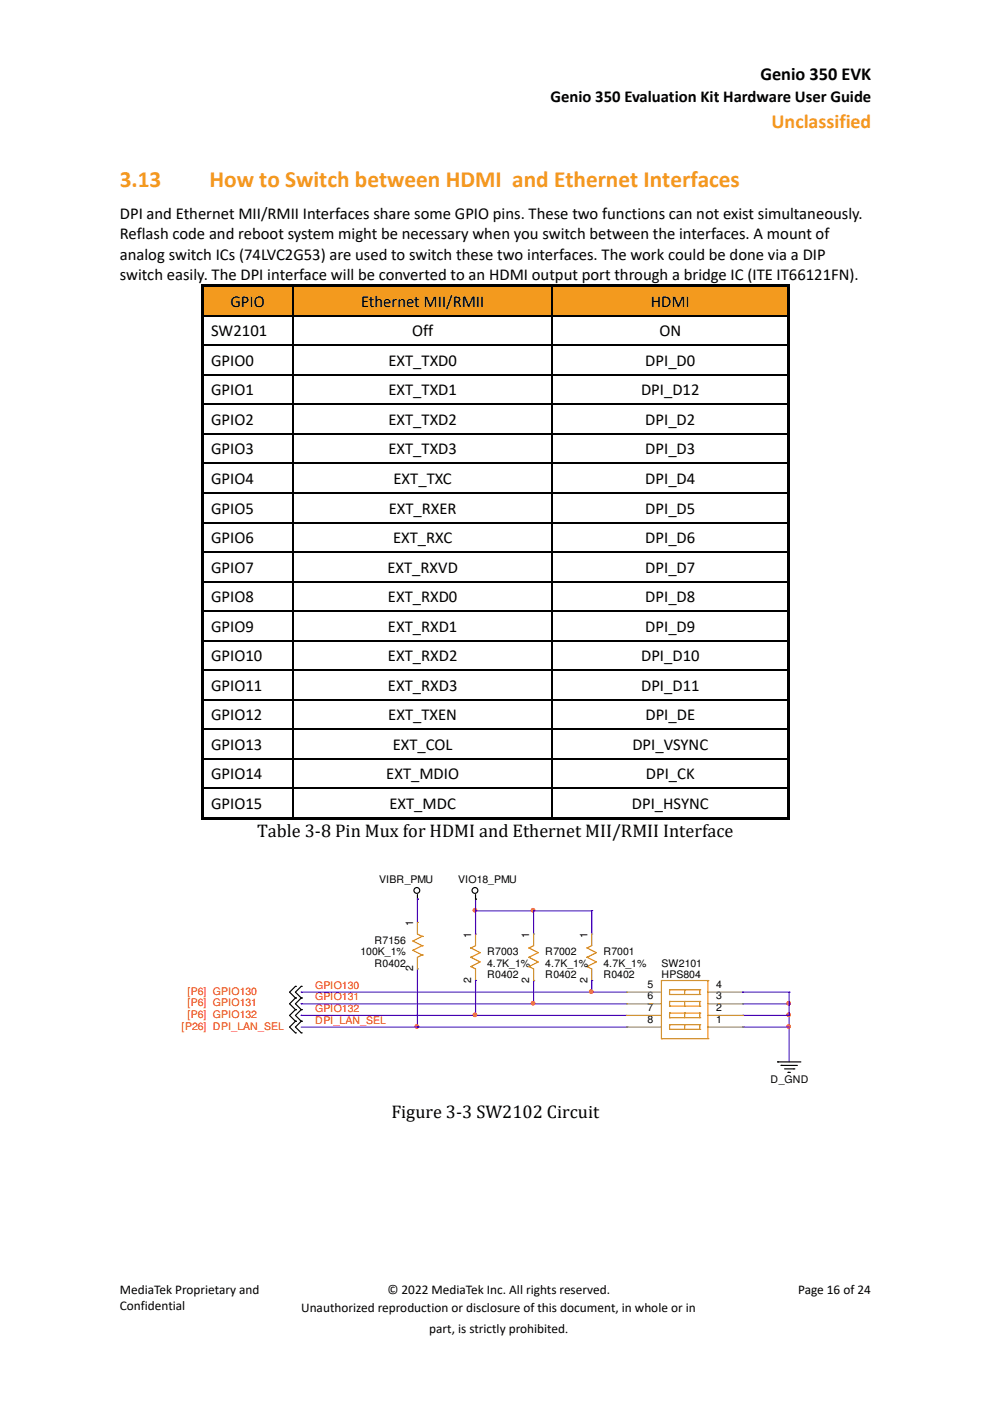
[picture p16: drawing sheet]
<svg xmlns="http://www.w3.org/2000/svg" width="210mm" height="297mm" viewBox="0 0 210 297" stroke-linecap="round" stroke-linejoin="round" font-family="sans-serif">
<defs><g id="words">
<g font-size="4.9" fill="#f39a1e">
<text x="25.4" y="39.6">3.13</text>
<text x="44.4" y="39.6">How to Switch between HDMI and Ethernet Interfaces</text>
</g>
<text font-size="4.2" fill="#f39a1e" x="163.6" y="27.1">Unclassified</text>
<g font-size="3.9">
<text x="161.2" y="16.9">Genio 350 EVK</text>
<text x="54.5" y="177.5">Table 3-8 Pin Mux for HDMI and Ethernet MII/RMII Interface</text>
<text x="83" y="237">Figure 3-3 SW2102 Circuit</text>
</g>
<g font-size="3.5">
<text x="116.7" y="21.7">Genio 350 Evaluation Kit Hardware User Guide</text>
<text x="25.4" y="46.4">DPI and Ethernet MII/RMII Interfaces share some GPIO pins. These two functions can not exist simultaneously.</text>
<text x="25.4" y="50.7">Reflash code and reboot system might be necessary when you switch between the interfaces. A mount of</text>
<text x="25.4" y="55.1">analog switch ICs (74LVC2G53) are used to switch these two interfaces. The work could be done via a DIP</text>
<text x="25.4" y="59.4">switch easily. The DPI interface will be converted to an HDMI output port through a bridge IC (ITE IT66121FN).</text>
<text x="48.9" y="65">GPIO</text>
<text x="76.5" y="65">Ethernet MII/RMII</text>
<text x="138" y="65">HDMI</text>
<text x="44.8" y="71.3">SW2101</text>
<text x="87.4" y="71.3">Off</text>
<text x="139.8" y="71.3">ON</text>
<text x="44.8" y="77.6">GPIO0</text>
<text x="82.4" y="77.6">EXT_TXD0</text>
<text x="136.8" y="77.6">DPI_D0</text>
<text x="44.8" y="83.8">GPIO1</text>
<text x="82.4" y="83.8">EXT_TXD1</text>
<text x="135.9" y="83.8">DPI_D12</text>
<text x="44.8" y="90.1">GPIO2</text>
<text x="82.4" y="90.1">EXT_TXD2</text>
<text x="136.8" y="90.1">DPI_D2</text>
<text x="44.8" y="96.4">GPIO3</text>
<text x="82.4" y="96.4">EXT_TXD3</text>
<text x="136.8" y="96.4">DPI_D3</text>
<text x="44.8" y="102.6">GPIO4</text>
<text x="83.4" y="102.6">EXT_TXC</text>
<text x="136.8" y="102.6">DPI_D4</text>
<text x="44.8" y="108.9">GPIO5</text>
<text x="82.4" y="108.9">EXT_RXER</text>
<text x="136.8" y="108.9">DPI_D5</text>
<text x="44.8" y="115.1">GPIO6</text>
<text x="83.3" y="115.1">EXT_RXC</text>
<text x="136.8" y="115.1">DPI_D6</text>
<text x="44.8" y="121.4">GPIO7</text>
<text x="82.1" y="121.4">EXT_RXVD</text>
<text x="136.8" y="121.4">DPI_D7</text>
<text x="44.8" y="127.7">GPIO8</text>
<text x="82.3" y="127.7">EXT_RXD0</text>
<text x="136.8" y="127.7">DPI_D8</text>
<text x="44.8" y="133.9">GPIO9</text>
<text x="82.3" y="133.9">EXT_RXD1</text>
<text x="136.8" y="133.9">DPI_D9</text>
<text x="44.8" y="140.2">GPIO10</text>
<text x="82.3" y="140.2">EXT_RXD2</text>
<text x="135.9" y="140.2">DPI_D10</text>
<text x="44.8" y="146.5">GPIO11</text>
<text x="82.3" y="146.5">EXT_RXD3</text>
<text x="135.9" y="146.5">DPI_D11</text>
<text x="44.8" y="152.7">GPIO12</text>
<text x="82.3" y="152.7">EXT_TXEN</text>
<text x="136.9" y="152.7">DPI_DE</text>
<text x="44.8" y="159">GPIO13</text>
<text x="83.3" y="159">EXT_COL</text>
<text x="134.1" y="159">DPI_VSYNC</text>
<text x="44.8" y="165.2">GPIO14</text>
<text x="81.9" y="165.2">EXT_MDIO</text>
<text x="136.9" y="165.2">DPI_CK</text>
<text x="44.8" y="171.5">GPIO15</text>
<text x="82.6" y="171.5">EXT_MDC</text>
<text x="134" y="171.5">DPI_HSYNC</text>
</g>
<g font-size="2.8">
<text x="25.4" y="274.4">MediaTek Proprietary and</text>
<text x="82.1" y="274.4">© 2022 MediaTek Inc. All rights reserved.</text>
<text x="169.2" y="274.4">Page 16 of 24</text>
<text x="25.4" y="277.8">Confidential</text>
<text x="63.8" y="278.2">Unauthorized reproduction or disclosure of this document, in whole or in</text>
<text x="91" y="282.6">part, is strictly prohibited.</text>
</g>
<g font-size="2.2">
<text x="80.4" y="187.2">VIBR_PMU</text>
<text x="97.1" y="187.2">VIO18_PMU</text>
<text x="87.6" y="196.3" transform="rotate(-90 87.6 196.3)">1</text>
<text x="76.4" y="202.5">100K_1%</text>
<text x="79.4" y="200">R7156</text>
<text x="99.9" y="198.8" transform="rotate(-90 99.9 198.8)">1</text>
<text x="103.3" y="202.5">R7003</text>
<text x="112.2" y="198.8" transform="rotate(-90 112.2 198.8)">1</text>
<text x="115.6" y="202.5">R7002</text>
<text x="124.5" y="198.8" transform="rotate(-90 124.5 198.8)">1</text>
<text x="127.9" y="202.5">R7001</text>
<text x="79.4" y="205">R0402</text>
<text x="87.6" y="205.9" transform="rotate(-90 87.6 205.9)">2</text>
<text x="99.9" y="208.4" transform="rotate(-90 99.9 208.4)">2</text>
<text x="103.3" y="205">4.7K_1%</text>
<text x="103.3" y="207.4">R0402</text>
<text x="112.2" y="208.4" transform="rotate(-90 112.2 208.4)">2</text>
<text x="115.6" y="205">4.7K_1%</text>
<text x="115.6" y="207.4">R0402</text>
<text x="124.5" y="208.4" transform="rotate(-90 124.5 208.4)">2</text>
<text x="127.9" y="205">4.7K_1%</text>
<text x="127.9" y="207.4">R0402</text>
<text x="137.3" y="209.4">5</text>
<text x="140.2" y="205">SW2101</text>
<text x="140.2" y="207.4">HPS804</text>
<text x="151.8" y="209.4">4</text>
<text x="137.3" y="214.3">7</text>
<text x="137.3" y="211.9">6</text>
<text x="151.8" y="214.3">2</text>
<text x="151.8" y="211.9">3</text>
<text x="137.3" y="216.8">8</text>
<text x="151.8" y="216.8">1</text>
<text x="163.4" y="229.6">D_GND</text>
</g>
<g font-size="2.2" fill="#f00">
<text x="66.8" y="209.7">GPIO130</text>
<text x="39.7" y="213.4">[P6] GPIO131</text>
<text x="39.7" y="210.9">[P6] GPIO130</text>
<text x="39.7" y="215.8">[P6] GPIO132</text>
<text x="66.8" y="214.6">GPIO132</text>
<text x="66.8" y="212.1">GPIO131</text>
<text x="38.5" y="218.3">[P26] DPI_LAN_SEL</text>
<text x="66.8" y="217">DPI_LAN_SEL</text>
</g>
</g></defs>
<g fill="#f39a1e">
<path d="M43.2 60.8h18.8v6h-18.8z"/>
<path d="M44.8 61.5h15.4v4.7h-15.4z"/>
<path d="M62.2 60.8h54.8v6h-54.8z"/>
<path d="M64 61.5h51.2v4.7h-51.2z"/>
<path d="M117.2 60.8h49.7v6h-49.7z"/>
<path d="M119 61.5h46.2v4.7h-46.2z"/>
</g>
<g fill="#000">
<path d="M42.6 60.3h.6v.5h-.6zM42.6 60.8h.6v6h-.6zM42.6 66.8h.6v.3h-.6zM42.6 67.1h.6v6h-.6zM42.6 73.1h.6v.3h-.6zM42.6 73.4h.6v6h-.6zM42.6 79.4h.6v.2h-.6zM43.2 60.3h18.8v.5h-18.8zM62 60.3h.5v.5h-.5zM62 66.8h.2v.3h-.2zM62 73.1h.2v.3h-.2zM62 79.4h.2v.2h-.2z"/>
<path d="M62.5 60.3h54.5v.5h-54.5zM117 60.3h.5v.5h-.5zM117 66.8h.2v.3h-.2zM117 73.1h.2v.3h-.2zM117 79.4h.2v.2h-.2zM117.5 60.3h49.4v.5h-49.4zM166.9 60.3h.5v.5h-.5zM166.9 60.8h.5v6h-.5zM166.9 66.8h.5v.3h-.5zM166.9 67.1h.5v6h-.5zM166.9 73.1h.5v.3h-.5zM166.9 73.4h.5v6h-.5z"/>
<path d="M166.9 79.4h.5v.2h-.5zM42.6 79.6h.6v6h-.6zM42.6 85.6h.6v.3h-.6zM42.6 85.9h.6v6h-.6zM42.6 91.9h.6v.2h-.6zM42.6 92.1h.6v6h-.6zM42.6 98.1h.6v.3h-.6zM62 85.6h.2v.3h-.2zM62 91.9h.2v.2h-.2zM62 98.1h.2v.3h-.2zM117 85.6h.2v.3h-.2zM117 91.9h.2v.2h-.2z"/>
<path d="M117 98.1h.2v.3h-.2zM166.9 79.6h.5v6h-.5zM166.9 85.6h.5v.3h-.5zM166.9 85.9h.5v6h-.5zM166.9 91.9h.5v.2h-.5zM166.9 92.1h.5v6h-.5zM166.9 98.1h.5v.3h-.5zM42.6 98.4h.6v6h-.6zM42.6 104.4h.6v.3h-.6zM42.6 104.7h.6v6h-.6zM42.6 110.7h.6v.2h-.6zM42.6 110.9h.6v6h-.6z"/>
<path d="M42.6 116.9h.6v.3h-.6zM62 104.4h.2v.3h-.2zM62 110.7h.2v.2h-.2zM62 116.9h.2v.3h-.2zM117 104.4h.2v.3h-.2zM117 110.7h.2v.2h-.2zM117 116.9h.2v.3h-.2zM166.9 98.4h.5v6h-.5zM166.9 104.4h.5v.3h-.5zM166.9 104.7h.5v6h-.5zM166.9 110.7h.5v.2h-.5zM166.9 110.9h.5v6h-.5z"/>
<path d="M166.9 116.9h.5v.3h-.5zM42.6 117.2h.6v6h-.6zM42.6 123.2h.6v.3h-.6zM42.6 123.5h.6v6h-.6zM42.6 129.5h.6v.2h-.6zM42.6 129.7h.6v6h-.6zM42.6 135.7h.6v.3h-.6zM62 123.2h.2v.3h-.2zM62 129.5h.2v.2h-.2zM62 135.7h.2v.3h-.2zM117 123.2h.2v.3h-.2zM117 129.5h.2v.2h-.2z"/>
<path d="M117 135.7h.2v.3h-.2zM166.9 117.2h.5v6h-.5zM166.9 123.2h.5v.3h-.5zM166.9 123.5h.5v6h-.5zM166.9 129.5h.5v.2h-.5zM166.9 129.7h.5v6h-.5zM166.9 135.7h.5v.3h-.5zM42.6 136h.6v6h-.6zM42.6 142h.6v.2h-.6zM42.6 142.2h.6v6h-.6zM42.6 148.2h.6v.3h-.6zM42.6 148.5h.6v6h-.6z"/>
<path d="M42.6 154.5h.6v.3h-.6zM62 142h.2v.2h-.2zM62 148.2h.2v.3h-.2zM62 154.5h.2v.3h-.2zM117 142h.2v.2h-.2zM117 148.2h.2v.3h-.2zM117 154.5h.2v.3h-.2zM166.9 136h.5v6h-.5zM166.9 142h.5v.2h-.5zM166.9 142.2h.5v6h-.5zM166.9 148.2h.5v.3h-.5zM166.9 148.5h.5v6h-.5z"/>
<path d="M166.9 154.5h.5v.3h-.5zM42.6 154.8h.6v6h-.6zM42.6 160.8h.6v.2h-.6zM42.6 161h.6v6h-.6zM42.6 167h.6v.3h-.6zM42.6 167.3h.6v6h-.6zM42.6 173.3h.6v.5h-.6zM43.2 173.3h18.8v.5h-18.8zM62 160.8h.2v.2h-.2zM62 167h.2v.3h-.2zM62 173.3h.5v.5h-.5zM62.5 173.3h54.5v.5h-54.5z"/>
<path d="M117 160.8h.2v.2h-.2zM117 167h.2v.3h-.2zM117 173.3h.5v.5h-.5zM117.5 173.3h49.4v.5h-49.4zM166.9 154.8h.5v6h-.5zM166.9 160.8h.5v.2h-.5zM166.9 161h.5v6h-.5zM166.9 167h.5v.3h-.5zM166.9 167.3h.5v6h-.5zM166.9 173.3h.5v.5h-.5z"/>
</g>
<g fill="none" stroke="#000" stroke-width=".26">
<path d="M43.2 67h18.8M43.2 73.2h18.8M43.2 79.5h18.8M62.1 60.8v6M62.1 67.1v6M62.1 73.4v6M62.1 79.6v6M62.2 67h54.8M62.2 73.2h54.8M62.2 79.5h54.8M117.1 60.8v6M117.1 67.1v6"/>
<path d="M117.1 73.4v6M117.1 79.6v6M117.2 67h49.7M117.2 73.2h49.7M117.2 79.5h49.7M43.2 85.7h18.8M43.2 92h18.8M43.2 98.3h18.8M62.1 85.9v6M62.1 92.1v6M62.1 98.4v6M62.2 85.7h54.8"/>
<path d="M62.2 92h54.8M62.2 98.3h54.8M117.1 85.9v6M117.1 92.1v6M117.1 98.4v6M117.2 85.7h49.7M117.2 92h49.7M117.2 98.3h49.7M43.2 104.5h18.8M43.2 110.8h18.8M43.2 117.1h18.8M62.1 104.7v6"/>
<path d="M62.1 110.9v6M62.1 117.2v6M62.2 104.5h54.8M62.2 110.8h54.8M62.2 117.1h54.8M117.1 104.7v6M117.1 110.9v6M117.1 117.2v6M117.2 104.5h49.7M117.2 110.8h49.7M117.2 117.1h49.7M43.2 123.3h18.8"/>
<path d="M43.2 129.6h18.8M43.2 135.8h18.8M62.1 123.5v6M62.1 129.7v6M62.1 136v6M62.2 123.3h54.8M62.2 129.6h54.8M62.2 135.8h54.8M117.1 123.5v6M117.1 129.7v6M117.1 136v6M117.2 123.3h49.7"/>
<path d="M117.2 129.6h49.7M117.2 135.8h49.7M43.2 142.1h18.8M43.2 148.4h18.8M43.2 154.6h18.8M62.1 142.2v6M62.1 148.5v6M62.1 154.8v6M62.2 142.1h54.8M62.2 148.4h54.8M62.2 154.6h54.8M117.1 142.2v6"/>
<path d="M117.1 148.5v6M117.1 154.8v6M117.2 142.1h49.7M117.2 148.4h49.7M117.2 154.6h49.7M43.2 160.9h18.8M43.2 167.2h18.8M62.1 161v6M62.1 167.3v6M62.2 160.9h54.8M62.2 167.2h54.8M117.1 161v6"/>
<path d="M117.1 167.3v6M117.2 160.9h49.7M117.2 167.2h49.7"/>
</g>
<path d="M113.1 193.1h.1M113.1 193.1h12.4M157.5 212.8h.1M157.5 212.8h9.8" fill="none" stroke="#4200ff" stroke-width=".25"/>
<circle cx="167.2" cy="212.7" r=".37" fill="#f00"/>
<circle cx="167.2" cy="212.7" r=".37" fill="none" stroke="#f00" stroke-width=".25"/>
<path d="M125.5 193.1h.1M125.5 193.1v4.9M167.3 217.8h.1M167.3 215.3h.1M167.3 215.3v9.8" fill="none" stroke="#4200ff" stroke-width=".25"/>
<circle cx="167.2" cy="217.6" r=".37" fill="#f00"/>
<circle cx="167.2" cy="217.6" r=".37" fill="none" stroke="#f00" stroke-width=".25"/>
<circle cx="167.2" cy="215.2" r=".37" fill="#f00"/>
<circle cx="167.2" cy="215.2" r=".37" fill="none" stroke="#f00" stroke-width=".25"/>
<path d="M88.5 217.8h.1M88.5 205.4v12.4" fill="none" stroke="#4200ff" stroke-width=".25"/>
<circle cx="88.4" cy="217.6" r=".37" fill="#f00"/>
<circle cx="88.4" cy="217.6" r=".37" fill="none" stroke="#f00" stroke-width=".25"/>
<path d="M100.8 193.1h.1M100.8 193.1h12.3" fill="none" stroke="#4200ff" stroke-width=".25"/>
<circle cx="113" cy="193" r=".37" fill="#f00"/>
<circle cx="113" cy="193" r=".37" fill="none" stroke="#f00" stroke-width=".25"/>
<circle cx="100.7" cy="193" r=".37" fill="#f00"/>
<circle cx="100.7" cy="193" r=".37" fill="none" stroke="#f00" stroke-width=".25"/>
<g fill="none" stroke="#4200ff" stroke-width=".25">
<path d="M88.5 190.6h.1M88.5 190.6v5M100.8 190.6h.1M100.8 190.6v2.5M113.1 193.1h.1M113.1 193.1v4.9M63.9 215.3h.1M63.9 215.3h68.9M88.5 217.8h44.3M100.8 215.3h.1M100.8 207.9h.1M100.8 207.9v7.4"/>
<path d="M113.1 212.8h.1M113.1 207.9h.1M113.1 212.8h19.7M113.1 207.9v4.9M125.5 210.4h.1M125.5 210.4h7.3M132.8 217.8h.1M157.5 217.8h.1M157.5 215.3h.1M157.5 215.3h9.8M157.5 217.8h9.8"/>
</g>
<g fill="none" stroke="#000" stroke-width=".25">
<path d="M88.5 190.6h.1M88.5 189.7v.9M62.6 219h.1M62.6 216.5h.1M62.6 214.1h.1M62.6 211.6h.1M62.6 216.5l-1.2 1.3 1.2 1.2M62.6 211.6l-1.2 1.2 1.2 1.3M63.9 219h.1M63.9 216.5h.1M63.9 214.1h.1M63.9 211.6h.1"/>
<path d="M63.9 216.5l-1.3 1.3 1.3 1.2M63.9 211.6l-1.3 1.2 1.3 1.3"/>
<circle cx="88.4" cy="188.8" r=".62"/>
</g>
<g fill="none" stroke="#cc8006" stroke-width=".25">
<path d="M88.5 198l1 .5M89.5 198.5h.1M89.5 198.5l-2 1 2 1M89.5 200.5h.1M89.5 202.5h.1M89.5 200.5l-2 1 2 1M89.5 202.5l-1 .5M99.8 201h.1M99.8 203h.1M99.8 204.9h.1M99.8 201l2 1-2 1M99.8 203l2 .9-2 1"/>
<path d="M99.8 204.9l1 .5M100.8 200.5l-1 .5M124.5 201h.1M124.5 203h.1M124.5 204.9h.1M124.5 201l1.9 1-1.9 1M124.5 203l1.9 .9-1.9 1M124.5 204.9l1 .5M125.5 200.5l-1 .5"/>
</g>
<path d="M88.5 195.6h.1M88.5 195.6v2.4M100.8 198h.1M100.8 198v2.5M125.5 198h.1M125.5 198v2.5M88.5 205.4h.1M88.5 203v2.4M100.8 207.9h.1M100.8 205.4v2.5M125.5 207.9h.1M125.5 205.4v2.5" fill="none" stroke="#a84" stroke-width=".25"/>
<circle cx="100.7" cy="215.2" r=".37" fill="#f00"/>
<circle cx="100.7" cy="215.2" r=".37" fill="none" stroke="#f00" stroke-width=".25"/>
<path d="M100.8 193.1h.1M100.8 193.1v4.9M63.9 212.8h.1M63.9 212.8h49.2M167.3 210.4h.1M167.3 210.4v2.4" fill="none" stroke="#4200ff" stroke-width=".25"/>
<path d="M164.9 225.1h.1M164.9 225.1h4.9M165.6 225.9h.1M165.6 225.9h3.5M166.4 226.6h1.9M167.1 227.4h.1M167.1 227.4h.5M168.3 226.6h.1" fill="none" stroke="#000" stroke-width=".25"/>
<path d="M112.2 201h.1M112.2 203h.1M112.2 204.9h.1M112.2 201l1.9 1-1.9 1M112.2 203l1.9 .9-1.9 1M112.2 204.9l.9 .5M113.1 200.5l-.9 .5" fill="none" stroke="#cc8006" stroke-width=".25"/>
<path d="M113.1 198h.1M113.1 198v2.5M113.1 207.9h.1M113.1 205.4v2.5" fill="none" stroke="#a84" stroke-width=".25"/>
<circle cx="113" cy="212.7" r=".37" fill="#f00"/>
<circle cx="113" cy="212.7" r=".37" fill="none" stroke="#f00" stroke-width=".25"/>
<path d="M63.9 210.4h.1M63.9 217.8h24.6M88.5 217.8h.1M125.5 207.9h.1M125.5 207.9v2.5h-61.6M167.3 212.8h.1M167.3 212.8v2.5" fill="none" stroke="#4200ff" stroke-width=".25"/>
<g fill="none" stroke="#000" stroke-width=".25">
<path d="M100.8 190.6h.1M100.8 189.7v.9M62.6 211.6h.1M62.6 209.1h.1M62.6 216.5h.1M62.6 214.1h.1M62.6 209.1l-1.2 1.3 1.2 1.2M62.6 214.1l-1.2 1.2 1.2 1.2M63.9 211.6h.1M63.9 209.1h.1M63.9 216.5h.1M63.9 214.1h.1"/>
<path d="M63.9 209.1l-1.3 1.3 1.3 1.2M63.9 214.1l-1.3 1.2 1.3 1.2"/>
<circle cx="100.7" cy="188.8" r=".62"/>
</g>
<g fill="none" stroke="#cc8006" stroke-width=".25">
<path d="M140.2 207.9h.1M140.2 207.9h9.9M140.2 207.9v12.3M142 218.2h.1M142 217.3h.1M142 215.8h.1M142 214.8h.1M142 213.3h.1M142 212.3h.1M142 210.9h.1M142 209.9h.1M142 218.2h6.4"/>
<path d="M142 209.9v1M142 212.3v1M142 214.8v1M142 217.3v.9M142 217.3h6.4M142 215.8h6.4M142 214.8h6.4M142 213.3h6.4M142 212.3h6.4M142 210.9h6.4M142 209.9h6.4M145.2 217.3h.1"/>
<path d="M145.2 214.8h.1M145.2 212.3h.1M145.2 209.9h.1M145.2 209.9v1M145.2 212.3v1M145.2 214.8v1M145.2 217.3v.9M148.4 217.3h.1M148.4 218.2h.1M148.4 214.8h.1M148.4 215.8h.1M148.4 212.3h.1"/>
<path d="M148.4 213.3h.1M148.4 209.9h.1M148.4 210.9h.1M148.4 209.9v1M148.4 212.3v1M148.4 214.8v1M148.4 217.3v.9M150.1 207.9h.1M150.1 207.9v12.3M140.2 220.2h.1M140.2 220.2h9.9M150.1 220.2h.1"/>
</g>
<g fill="none" stroke="#a84" stroke-width=".25">
<path d="M132.8 217.8h.1M132.8 215.3h.1M132.8 212.8h.1M132.8 210.4h.1M132.8 217.8h7.4M132.8 215.3h7.4M132.8 212.8h7.4M132.8 210.4h7.4M150.1 217.8h7.4M150.1 215.3h7.4M150.1 212.8h7.4M150.1 210.4h7.4"/>
<path d="M157.5 217.8h.1M157.5 215.3h.1M157.5 212.8h.1M157.5 210.4h.1"/>
</g>
<circle cx="125.3" cy="210.2" r=".37" fill="#f00"/>
<circle cx="125.3" cy="210.2" r=".37" fill="none" stroke="#f00" stroke-width=".25"/>
<path d="M157.5 210.4h.1M157.5 210.4h9.8" fill="none" stroke="#4200ff" stroke-width=".25"/>
<use href="#words"/>
</svg>
